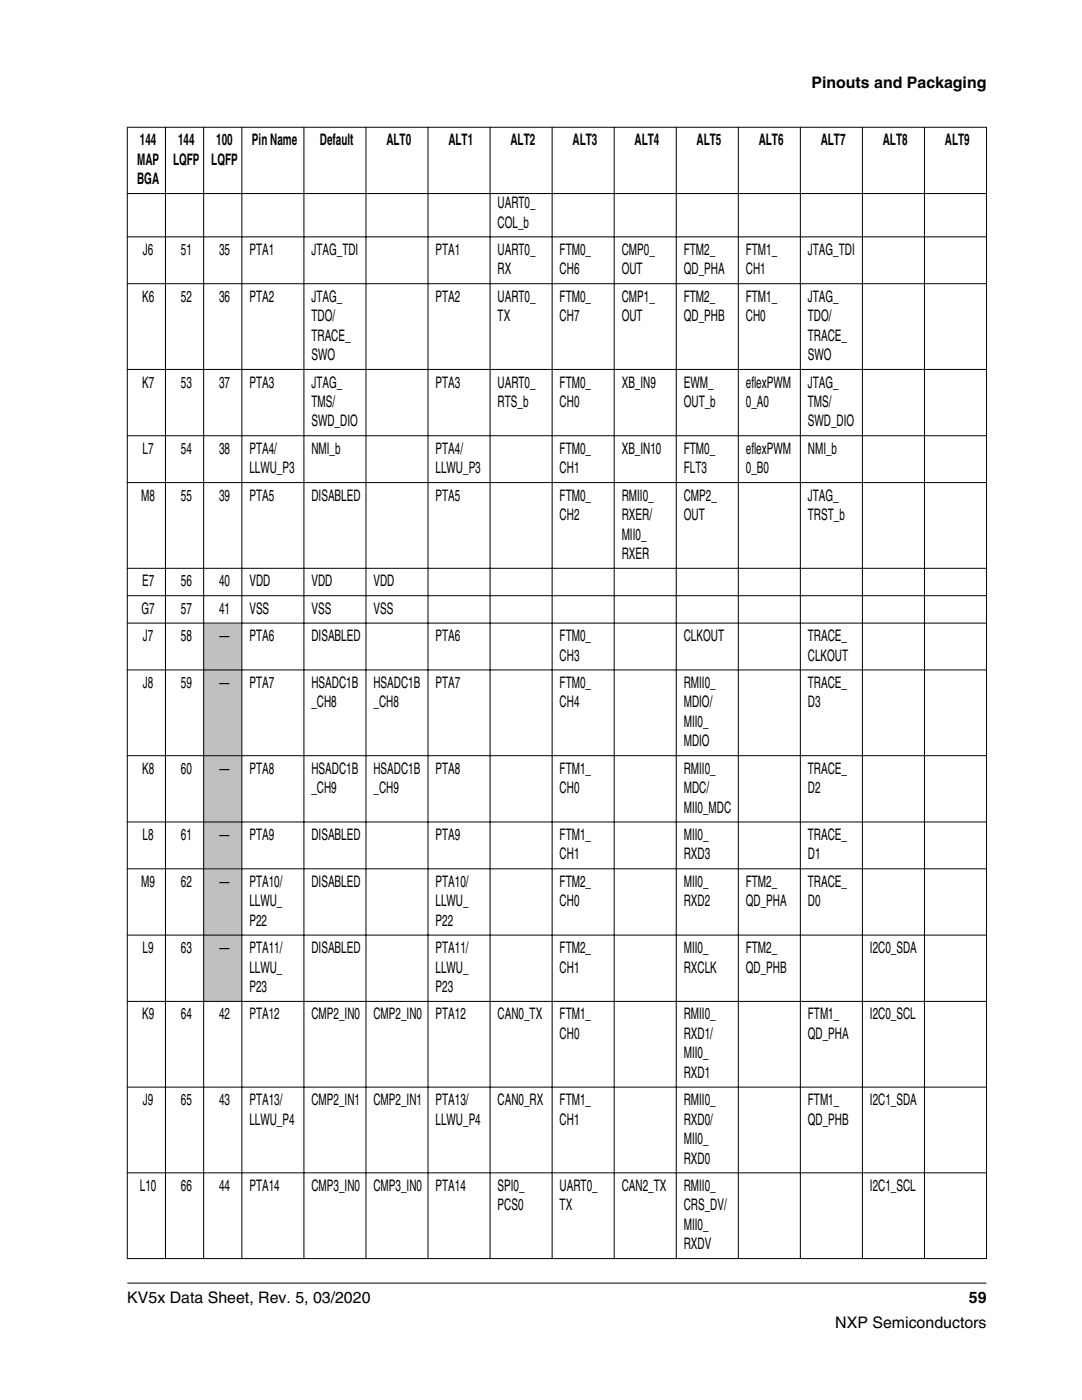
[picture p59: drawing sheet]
<svg xmlns="http://www.w3.org/2000/svg" width="216mm" height="279mm" viewBox="0 0 216 279" stroke-linecap="round" stroke-linejoin="round" font-family="sans-serif">
<defs><g id="words">
<g font-size="3.2">
<text x="161.9" y="17.5">Pinouts and Packaging</text>
<text x="27.9" y="29">144</text>
<text x="35.5" y="29">144</text>
<text x="43.1" y="29">100</text>
<text x="50.3" y="29">Pin Name</text>
<text x="63.8" y="29">Default</text>
<text x="77.1" y="29">ALT0</text>
<text x="89.5" y="29">ALT1</text>
<text x="101.9" y="29">ALT2</text>
<text x="114.2" y="29">ALT3</text>
<text x="126.6" y="29">ALT4</text>
<text x="139" y="29">ALT5</text>
<text x="151.4" y="29">ALT6</text>
<text x="163.8" y="29">ALT7</text>
<text x="176.1" y="29">ALT8</text>
<text x="188.5" y="29">ALT9</text>
<text x="27.4" y="32.9">MAP</text>
<text x="34.5" y="32.9">LQFP</text>
<text x="42.2" y="32.9">LQFP</text>
<text x="27.4" y="36.8">BGA</text>
<text x="99.3" y="41.5">UART0_</text>
<text x="99.3" y="45.4">COL_b</text>
<text x="28.5" y="50.9">J6</text>
<text x="36.1" y="50.9">51</text>
<text x="43.7" y="50.9">35</text>
<text x="49.8" y="50.9">PTA1</text>
<text x="62.1" y="50.9">JTAG_TDI</text>
<text x="86.9" y="50.9">PTA1</text>
<text x="99.3" y="50.9">UART0_</text>
<text x="111.7" y="50.9">FTM0_</text>
<text x="124.1" y="50.9">CMP0_</text>
<text x="136.4" y="50.9">FTM2_</text>
<text x="148.8" y="50.9">FTM1_</text>
<text x="161.2" y="50.9">JTAG_TDI</text>
<text x="99.3" y="54.8">RX</text>
<text x="111.7" y="54.8">CH6</text>
<text x="124.1" y="54.8">OUT</text>
<text x="136.4" y="54.8">QD_PHA</text>
<text x="148.8" y="54.8">CH1</text>
<text x="28.3" y="60.2">K6</text>
<text x="36.1" y="60.2">52</text>
<text x="43.7" y="60.2">36</text>
<text x="49.8" y="60.2">PTA2</text>
<text x="62.1" y="60.2">JTAG_</text>
<text x="62.1" y="64.1">TDO/</text>
<text x="86.9" y="60.2">PTA2</text>
<text x="99.3" y="60.2">UART0_</text>
<text x="99.3" y="64.1">TX</text>
<text x="111.7" y="60.2">FTM0_</text>
<text x="111.7" y="64.1">CH7</text>
<text x="124.1" y="60.2">CMP1_</text>
<text x="124.1" y="64.1">OUT</text>
<text x="136.4" y="60.2">FTM2_</text>
<text x="136.4" y="64.1">QD_PHB</text>
<text x="148.8" y="60.2">FTM1_</text>
<text x="148.8" y="64.1">CH0</text>
<text x="161.2" y="60.2">JTAG_</text>
<text x="161.2" y="64.1">TDO/</text>
<text x="62.1" y="68">TRACE_</text>
<text x="62.1" y="71.9">SWO</text>
<text x="161.2" y="68">TRACE_</text>
<text x="161.2" y="71.9">SWO</text>
<text x="28.3" y="77.3">K7</text>
<text x="36.1" y="77.3">53</text>
<text x="43.7" y="77.3">37</text>
<text x="49.8" y="77.3">PTA3</text>
<text x="62.1" y="77.3">JTAG_</text>
<text x="86.9" y="77.3">PTA3</text>
<text x="99.3" y="77.3">UART0_</text>
<text x="111.7" y="77.3">FTM0_</text>
<text x="124.1" y="77.3">XB_IN9</text>
<text x="136.4" y="77.3">EWM_</text>
<text x="148.8" y="77.3">eflexPWM</text>
<text x="161.2" y="77.3">JTAG_</text>
<text x="62.1" y="81.2">TMS/</text>
<text x="99.3" y="81.2">RTS_b</text>
<text x="111.7" y="81.2">CH0</text>
<text x="136.4" y="81.2">OUT_b</text>
<text x="148.8" y="81.2">0_A0</text>
<text x="161.2" y="81.2">TMS/</text>
<text x="62.1" y="85.1">SWD_DIO</text>
<text x="161.2" y="85.1">SWD_DIO</text>
<text x="28.5" y="90.6">L7</text>
<text x="36.1" y="90.6">54</text>
<text x="43.7" y="90.6">38</text>
<text x="49.8" y="90.6">PTA4/</text>
<text x="49.8" y="94.4">LLWU_P3</text>
<text x="62.1" y="90.6">NMI_b</text>
<text x="86.9" y="90.6">PTA4/</text>
<text x="86.9" y="94.4">LLWU_P3</text>
<text x="111.7" y="90.6">FTM0_</text>
<text x="111.7" y="94.4">CH1</text>
<text x="124.1" y="90.6">XB_IN10</text>
<text x="136.4" y="90.6">FTM0_</text>
<text x="136.4" y="94.4">FLT3</text>
<text x="148.8" y="90.6">eflexPWM</text>
<text x="148.8" y="94.4">0_B0</text>
<text x="161.2" y="90.6">NMI_b</text>
<text x="28.2" y="99.9">M8</text>
<text x="36.1" y="99.9">55</text>
<text x="43.7" y="99.9">39</text>
<text x="49.8" y="99.9">PTA5</text>
<text x="62.1" y="99.9">DISABLED</text>
<text x="86.9" y="99.9">PTA5</text>
<text x="111.7" y="99.9">FTM0_</text>
<text x="124.1" y="99.9">RMII0_</text>
<text x="136.4" y="99.9">CMP2_</text>
<text x="161.2" y="99.9">JTAG_</text>
<text x="111.7" y="103.8">CH2</text>
<text x="124.1" y="103.8">RXER/</text>
<text x="124.1" y="107.7">MII0_</text>
<text x="136.4" y="103.8">OUT</text>
<text x="161.2" y="103.8">TRST_b</text>
<text x="124.1" y="111.6">RXER</text>
<text x="28.3" y="117">E7</text>
<text x="36.1" y="117">56</text>
<text x="43.7" y="117">40</text>
<text x="49.8" y="117">VDD</text>
<text x="62.1" y="117">VDD</text>
<text x="74.5" y="117">VDD</text>
<text x="28.2" y="122.5">G7</text>
<text x="36.1" y="122.5">57</text>
<text x="43.7" y="122.5">41</text>
<text x="49.8" y="122.5">VSS</text>
<text x="62.1" y="122.5">VSS</text>
<text x="74.5" y="122.5">VSS</text>
<text x="28.5" y="128">J7</text>
<text x="36.1" y="128">58</text>
<text x="43.8" y="128">—</text>
<text x="49.8" y="128">PTA6</text>
<text x="62.1" y="128">DISABLED</text>
<text x="86.9" y="128">PTA6</text>
<text x="111.7" y="128">FTM0_</text>
<text x="111.7" y="131.8">CH3</text>
<text x="136.4" y="128">CLKOUT</text>
<text x="161.2" y="128">TRACE_</text>
<text x="161.2" y="131.8">CLKOUT</text>
<text x="28.5" y="137.3">J8</text>
<text x="36.1" y="137.3">59</text>
<text x="43.8" y="137.3">—</text>
<text x="49.8" y="137.3">PTA7</text>
<text x="62.1" y="137.3">HSADC1B</text>
<text x="74.5" y="137.3">HSADC1B</text>
<text x="86.9" y="137.3">PTA7</text>
<text x="111.7" y="137.3">FTM0_</text>
<text x="136.4" y="137.3">RMII0_</text>
<text x="161.2" y="137.3">TRACE_</text>
<text x="62.1" y="141.2">_CH8</text>
<text x="74.5" y="141.2">_CH8</text>
<text x="111.7" y="141.2">CH4</text>
<text x="136.4" y="141.2">MDIO/</text>
<text x="161.2" y="141.2">D3</text>
<text x="136.4" y="145.1">MII0_</text>
<text x="136.4" y="149">MDIO</text>
<text x="28.3" y="154.4">K8</text>
<text x="36.1" y="154.4">60</text>
<text x="43.8" y="154.4">—</text>
<text x="49.8" y="154.4">PTA8</text>
<text x="62.1" y="154.4">HSADC1B</text>
<text x="74.5" y="154.4">HSADC1B</text>
<text x="86.9" y="154.4">PTA8</text>
<text x="111.7" y="154.4">FTM1_</text>
<text x="136.4" y="154.4">RMII0_</text>
<text x="161.2" y="154.4">TRACE_</text>
<text x="62.1" y="158.3">_CH9</text>
<text x="74.5" y="158.3">_CH9</text>
<text x="111.7" y="158.3">CH0</text>
<text x="136.4" y="158.3">MDC/</text>
<text x="161.2" y="158.3">D2</text>
<text x="28.5" y="167.6">L8</text>
<text x="36.1" y="167.6">61</text>
<text x="43.8" y="167.6">—</text>
<text x="49.8" y="167.6">PTA9</text>
<text x="62.1" y="167.6">DISABLED</text>
<text x="86.9" y="167.6">PTA9</text>
<text x="111.7" y="167.6">FTM1_</text>
<text x="136.4" y="162.2">MII0_MDC</text>
<text x="136.4" y="167.6">MII0_</text>
<text x="161.2" y="167.6">TRACE_</text>
<text x="111.7" y="171.5">CH1</text>
<text x="136.4" y="171.5">RXD3</text>
<text x="161.2" y="171.5">D1</text>
<text x="28.2" y="177">M9</text>
<text x="36.1" y="177">62</text>
<text x="43.8" y="177">—</text>
<text x="49.8" y="177">PTA10/</text>
<text x="62.1" y="177">DISABLED</text>
<text x="86.9" y="177">PTA10/</text>
<text x="111.7" y="177">FTM2_</text>
<text x="136.4" y="177">MII0_</text>
<text x="148.8" y="177">FTM2_</text>
<text x="161.2" y="177">TRACE_</text>
<text x="49.8" y="180.9">LLWU_</text>
<text x="49.8" y="184.8">P22</text>
<text x="86.9" y="180.9">LLWU_</text>
<text x="86.9" y="184.8">P22</text>
<text x="111.7" y="180.9">CH0</text>
<text x="136.4" y="180.9">RXD2</text>
<text x="148.8" y="180.9">QD_PHA</text>
<text x="161.2" y="180.9">D0</text>
<text x="28.5" y="190.2">L9</text>
<text x="36.1" y="190.2">63</text>
<text x="43.8" y="190.2">—</text>
<text x="49.8" y="190.2">PTA11/</text>
<text x="62.1" y="190.2">DISABLED</text>
<text x="86.9" y="190.2">PTA11/</text>
<text x="111.7" y="190.2">FTM2_</text>
<text x="136.4" y="190.2">MII0_</text>
<text x="148.8" y="190.2">FTM2_</text>
<text x="173.6" y="190.2">I2C0_SDA</text>
<text x="49.8" y="194.1">LLWU_</text>
<text x="49.8" y="198">P23</text>
<text x="86.9" y="194.1">LLWU_</text>
<text x="86.9" y="198">P23</text>
<text x="111.7" y="194.1">CH1</text>
<text x="136.4" y="194.1">RXCLK</text>
<text x="148.8" y="194.1">QD_PHB</text>
<text x="28.3" y="203.5">K9</text>
<text x="36.1" y="203.5">64</text>
<text x="43.7" y="203.5">42</text>
<text x="49.8" y="203.5">PTA12</text>
<text x="62.1" y="203.5">CMP2_IN0</text>
<text x="74.5" y="203.5">CMP2_IN0</text>
<text x="86.9" y="203.5">PTA12</text>
<text x="99.3" y="203.5">CAN0_TX</text>
<text x="111.7" y="203.5">FTM1_</text>
<text x="136.4" y="203.5">RMII0_</text>
<text x="161.2" y="203.5">FTM1_</text>
<text x="173.6" y="203.5">I2C0_SCL</text>
<text x="111.7" y="207.3">CH0</text>
<text x="136.4" y="207.3">RXD1/</text>
<text x="161.2" y="207.3">QD_PHA</text>
<text x="136.4" y="211.2">MII0_</text>
<text x="136.4" y="215.1">RXD1</text>
<text x="28.5" y="220.6">J9</text>
<text x="36.1" y="220.6">65</text>
<text x="43.7" y="220.6">43</text>
<text x="49.8" y="220.6">PTA13/</text>
<text x="62.1" y="220.6">CMP2_IN1</text>
<text x="74.5" y="220.6">CMP2_IN1</text>
<text x="86.9" y="220.6">PTA13/</text>
<text x="99.3" y="220.6">CAN0_RX</text>
<text x="111.7" y="220.6">FTM1_</text>
<text x="136.4" y="220.6">RMII0_</text>
<text x="161.2" y="220.6">FTM1_</text>
<text x="173.6" y="220.6">I2C1_SDA</text>
<text x="49.8" y="224.4">LLWU_P4</text>
<text x="86.9" y="224.4">LLWU_P4</text>
<text x="111.7" y="224.4">CH1</text>
<text x="136.4" y="224.4">RXD0/</text>
<text x="161.2" y="224.4">QD_PHB</text>
<text x="136.4" y="228.3">MII0_</text>
<text x="136.4" y="232.2">RXD0</text>
<text x="27.9" y="237.7">L10</text>
<text x="36.1" y="237.7">66</text>
<text x="43.7" y="237.7">44</text>
<text x="49.8" y="237.7">PTA14</text>
<text x="62.1" y="237.7">CMP3_IN0</text>
<text x="74.5" y="237.7">CMP3_IN0</text>
<text x="86.9" y="237.7">PTA14</text>
<text x="99.3" y="237.7">SPI0_</text>
<text x="111.7" y="237.7">UART0_</text>
<text x="124.1" y="237.7">CAN2_TX</text>
<text x="136.4" y="237.7">RMII0_</text>
<text x="173.6" y="237.7">I2C1_SCL</text>
<text x="99.3" y="241.6">PCS0</text>
<text x="111.7" y="241.6">TX</text>
<text x="136.4" y="241.6">CRS_DV/</text>
<text x="136.4" y="245.4">MII0_</text>
<text x="136.4" y="249.3">RXDV</text>
<text x="25.4" y="260">KV5x Data Sheet, Rev. 5, 03/2020</text>
<text x="193.3" y="260">59</text>
<text x="166.7" y="265">NXP Semiconductors</text>
</g>
</g></defs>
<g fill="#c0c0c0">
<path d="M40.7 124.4h7.5v9.2h-7.5z" fill-rule="evenodd"/>
<path d="M40.7 133.8h7.5v16.9h-7.5z" fill-rule="evenodd"/>
<path d="M40.7 150.9h7.5v13.1h-7.5z" fill-rule="evenodd"/>
<path d="M40.7 164.1h7.5v9.2h-7.5z" fill-rule="evenodd"/>
<path d="M40.7 173.5h7.5v13h-7.5z" fill-rule="evenodd"/>
<path d="M40.7 186.7h7.5v13.1h-7.5z" fill-rule="evenodd"/>
</g>
<g fill="none" stroke="#000" stroke-width=".2">
<path d="M25.3 25.4h171.6M25.3 38.6h171.6M25.4 25.3v226M33 25.3v226M40.6 25.3v226M48.3 25.3v226M60.6 25.3v226M73 25.3v226M85.4 25.3v226M97.8 25.3v226M110.2 25.3v226M122.6 25.3v226"/>
<path d="M134.9 25.3v226M147.3 25.3v226M159.7 25.3v226M172.1 25.3v226M184.5 25.3v226M196.9 25.3v226M25.3 47.3h171.6M25.3 56.6h171.6M25.3 73.7h171.6M25.3 87h171.6M25.3 96.3h171.6M25.3 113.4h171.6"/>
<path d="M25.3 118.9h171.6M25.3 124.4h171.6M25.3 133.7h171.6M25.3 150.8h171.6M25.3 164h171.6M25.3 173.4h171.6M25.3 186.6h171.6M25.3 199.8h171.6M25.3 217h171.6M25.3 234.1h171.6M25.3 251.2h171.6M25.4 256.1h171.4"/>
</g>
<use href="#words"/>
</svg>
